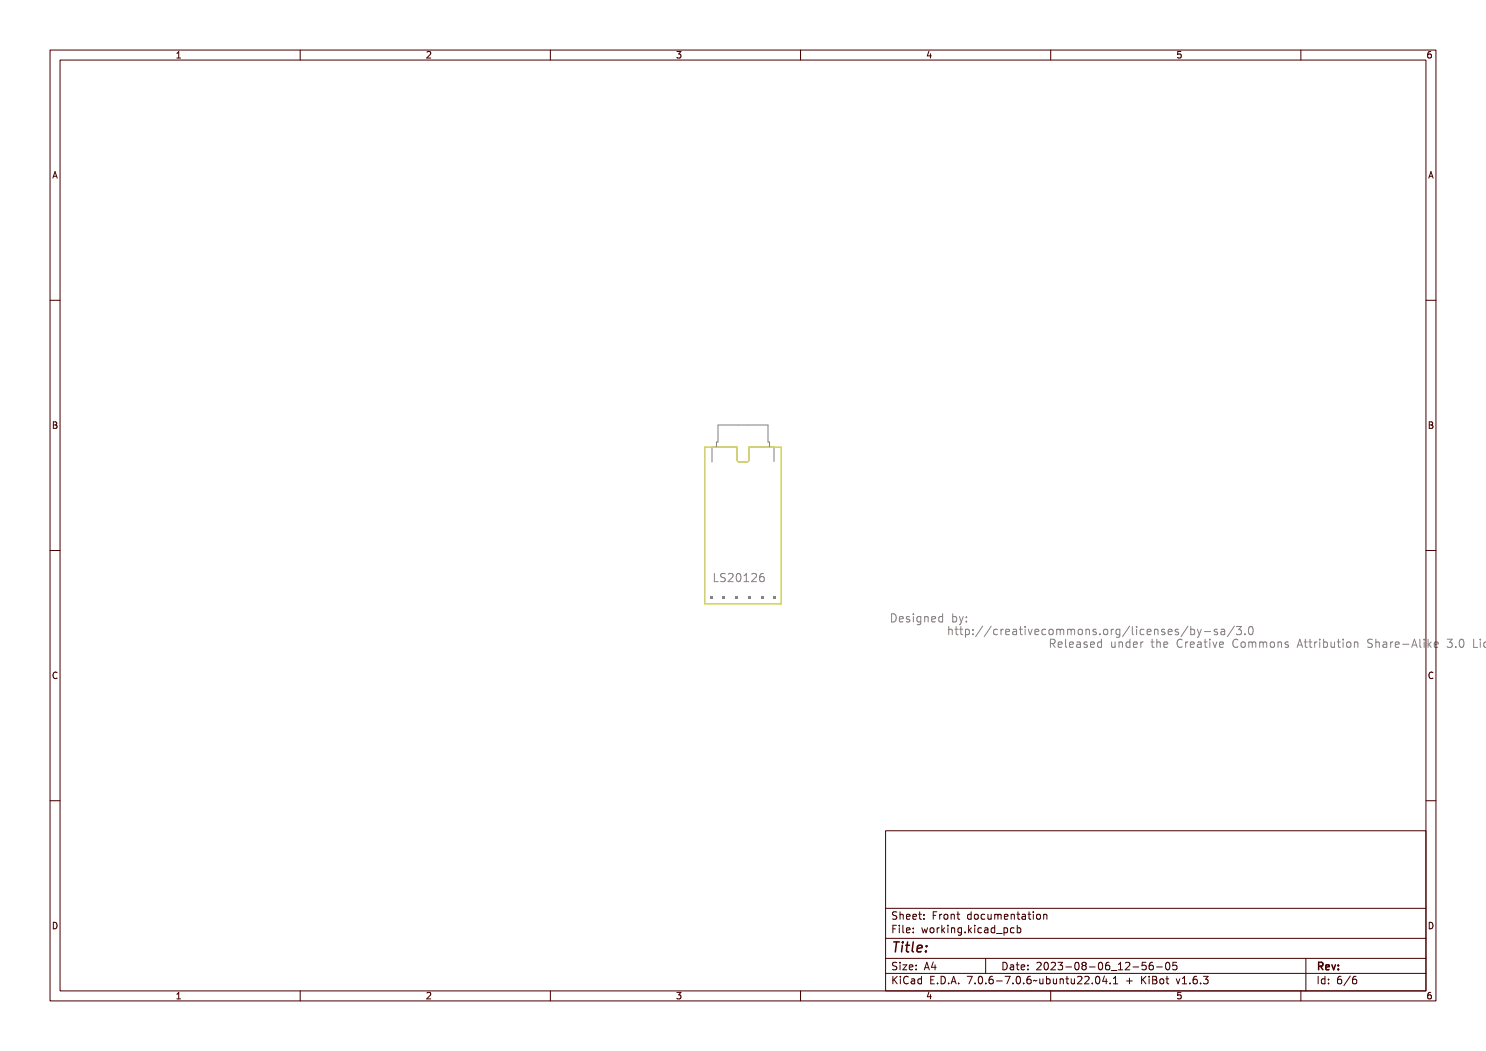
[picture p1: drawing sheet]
<svg xmlns="http://www.w3.org/2000/svg" width="297mm" height="210mm" viewBox="0 0 297 210" stroke-linecap="round" stroke-linejoin="round" font-family="sans-serif">
<defs><g id="words">
<text font-size="2.7" fill="#480000" x="178" y="190.3">Title:</text>
<g font-size="2.2" fill="#848484">
<text x="142.3" y="116.4">LS20126</text>
<text x="177.7" y="124.5">Designed by:</text>
<text x="189.1" y="127">http://creativecommons.org/licenses/by-sa/3.0</text>
<text x="209.5" y="129.6">Released under the Creative Commons Attribution Share-Alike 3.0 Lice</text>
</g>
<g font-size="2" fill="#480000">
<text x="178" y="183.7">Sheet: Front documentation</text>
<text x="178" y="186.5">File: working.kicad_pcb</text>
<text x="178" y="193.9">Size: A4</text>
<text x="178" y="196.6">KiCad E.D.A. 7.0.6-7.0.6~ubuntu22.04.1 + KiBot v1.6.3</text>
<text x="200" y="193.9">Date: 2023-08-06_12-56-05</text>
<text x="263" y="196.6">Id: 6/6</text>
<text x="263" y="193.9">Rev:</text>
</g>
<g font-size="1.7" fill="#480000">
<text x="35" y="11.7">1</text>
<text x="85" y="11.7">2</text>
<text x="135" y="11.7">3</text>
<text x="185" y="11.7">4</text>
<text x="235" y="11.7">5</text>
<text x="285" y="11.7">6</text>
<text x="10.5" y="35.7">A</text>
<text x="285.5" y="35.7">A</text>
<text x="10.5" y="85.6">B</text>
<text x="285.5" y="85.6">B</text>
<text x="10.5" y="135.7">C</text>
<text x="285.5" y="135.7">C</text>
<text x="10.5" y="185.6">D</text>
<text x="285.5" y="185.6">D</text>
<text x="35" y="199.7">1</text>
<text x="85" y="199.7">2</text>
<text x="135" y="199.7">3</text>
<text x="185" y="199.7">4</text>
<text x="235" y="199.7">5</text>
<text x="285" y="199.7">6</text>
</g>
</g></defs>
<g fill="none" stroke="#848484" stroke-width=".2">
<path d="M142.5 114.8h.2v1.4h.8v.2h-1zM143.9 114.9l.6-.1 .2 .1v.2a.34 .34 0 0 0-.5-.1 .34 .34 0 0 0-.1 .5 .54 .54 0 0 1 .7 .6 .54 .54 0 0 1-.9 .3l-.1-.3a.37 .37 0 0 0 .5 .2 .37 .37 0 0 0 .1-.5 .51 .51 0 0 1-.5-.3 .51 .51 0 0 1 0-.6zM145.1 114.9a.58 .58 0 0 1 .9 .1 .58 .58 0 0 1-.3 .9l-.4 .3h.8v.2h-1l.3-.5a.47 .47 0 0 0 .4-.4 .47 .47 0 0 0-.3-.5l-.4 .1zM146.6 114.9a.57 .57 0 0 1 .7 .1 .57 .57 0 0 1 .1 .6 .57 .57 0 0 1-.5 .9 .57 .57 0 0 1-.5-.9zM146.8 115a.63 .63 0 0 1 .4 1l-.2 .3a.62 .62 0 0 1-.4-1zM147.8 114.9l.6-.1v1.4h.3v.2h-.9v-.2h.4v-1.2l-.4 .1zM149 114.9a.57 .57 0 0 1 .9 .1 .57 .57 0 0 1-.3 .9l-.3 .3h.7v.2h-1l.4-.5a.47 .47 0 0 0 .4-.4 .47 .47 0 0 0-.3-.5l-.5 .1zM150.6 114.9l.5-.1 .1 .1v.2a.47 .47 0 0 0-.5 0 .47 .47 0 0 0-.2 .5 .5 .5 0 0 1 .8 .1 .5 .5 0 0 1-.2 .7 .5 .5 0 0 1-.7-.3l-.1-.7zM152 115.3l.4-.1 .4 .3-.2 .6h-.6M152.6 114.6l-.5 .1M177.9 122.9a.82 .82 0 0 1 1 .8 .82 .82 0 0 1-1 .8zM178.1 123.1a.62 .62 0 0 1 .6 .6 .62 .62 0 0 1-.6 .6z"/>
<path d="M179.3 123.4a.53 .53 0 0 1 .7-.1 .53 .53 0 0 1 .2 .6h-.8a.46 .46 0 0 0 .3 .5 .46 .46 0 0 0 .5-.2v.2a.66 .66 0 0 1-.9-.1 .66 .66 0 0 1 0-.9zM179.5 123.5h.3l.2 .3h-.6zM180.7 123.4l.5-.1h.2l-.1 .2a.27 .27 0 0 0-.3-.1 .27 .27 0 0 0-.2 .3 .41 .41 0 0 1 .6 .3 .41 .41 0 0 1-.4 .5l-.4-.1v-.2a.33 .33 0 0 0 .3 .2 .33 .33 0 0 0 .3-.4 .46 .46 0 0 1-.5-.1 .46 .46 0 0 1 0-.5zM181.9 123.3h.5v1h.4v.2h-1v-.2h.4v-.9h-.3zM182.2 122.8h.2v.3h-.2zM183.2 123.4l.4-.1 .3 .2v-.2h.2v1.1a.54 .54 0 0 1-.3 .5 .54 .54 0 0 1-.6 0v-.2a.4 .4 0 0 0 .5 .1 .4 .4 0 0 0 .2-.5 .49 .49 0 0 1-.7 .1 .49 .49 0 0 1-.1-.7zM183.4 123.5h.1a.42 .42 0 0 1 .4 .4 .42 .42 0 0 1-.4 .4l-.2-.2zM184.5 123.3h.2v.2a.39 .39 0 0 1 .5-.2 .39 .39 0 0 1 .2 .5v.7h-.2l-.1-1h-.4v1h-.2zM185.9 123.4a.53 .53 0 0 1 .6-.1 .53 .53 0 0 1 .3 .6h-.9a.46 .46 0 0 0 .3 .5 .46 .46 0 0 0 .5-.2v.2a.66 .66 0 0 1-.9-.1 .66 .66 0 0 1 .1-.9zM186 123.5h.4l.2 .3h-.7zM187.2 123.4l.3-.1 .3 .1v-.6h.2v1.7h-.2v-.2a.5 .5 0 0 1-.7 .1 .5 .5 0 0 1-.1-.7zM187.3 123.6l.1-.1a.43 .43 0 0 1 .4 .4 .43 .43 0 0 1-.4 .4l-.1-.2z"/>
<path d="M189.4 125.4h.1v.6a.39 .39 0 0 1 .5-.2 .39 .39 0 0 1 .3 .5v.7h-.2l-.1-.8-.2-.2-.2 .2-.1 .8h-.1zM189.7 122.8h.2v.6a.58 .58 0 0 1 .9 .4 .58 .58 0 0 1-.7 .7l-.2-.2v.2h-.2zM190 123.6l.1-.1a.43 .43 0 0 1 .4 .4 .43 .43 0 0 1-.4 .4l-.2-.2zM190.9 125.5h.2v.3h.5v.2h-.5l.1 .8 .4 .1v.1h-.3a.33 .33 0 0 1-.4-.4v-.6h-.3v-.2h.3zM190.9 123.3h.3l.3 .9 .4-.9h.2l-.4 .8a.74 .74 0 0 1-.7 .8l.4-.4zM192.2 125.5h.2v.3h.5v.2h-.5v.8l.5 .1v.1h-.3a.33 .33 0 0 1-.4-.4v-.6h-.3v-.2h.3zM192.7 123.4h.2v.3h-.2zM192.7 124.2h.2v.3h-.2zM193.3 125.8h.2v.2a.5 .5 0 0 1 .7-.1 .5 .5 0 0 1 0 .7 .42 .42 0 0 1-.2 .4 .42 .42 0 0 1-.5-.1v.6h-.2zM193.6 126a.43 .43 0 0 1 .5 .4 .43 .43 0 0 1-.5 .5l-.1-.5zM194.9 125.9h.3v.3h-.3zM194.9 126.7h.3v.3h-.3z"/>
<path d="M196.7 125.4h.2l-.9 1.8h-.2zM198 125.4h.2l-.9 1.8h-.2zM198.7 126a.42 .42 0 0 1 .4-.2 .42 .42 0 0 1 .4 .3 .43 .43 0 0 0-.6 0 .43 .43 0 0 0 0 .6 .43 .43 0 0 0 .6 .1 .44 .44 0 0 1-.5 .3 .44 .44 0 0 1-.4-.3v-.5zM200 125.8h.2v.3a.33 .33 0 0 1 .4-.3 .33 .33 0 0 1 .3 .3 .39 .39 0 0 0-.5-.1 .39 .39 0 0 0-.2 .4v.6h-.2zM201.2 126a.53 .53 0 0 1 .7-.1 .53 .53 0 0 1 .2 .6h-.8a.46 .46 0 0 0 .3 .4 .46 .46 0 0 0 .5-.1v.2a.66 .66 0 0 1-.9-.1 .66 .66 0 0 1 0-.9zM201.4 126.1l.4-.1 .1 .3h-.6zM202.5 125.9l.2-.1a.49 .49 0 0 1 .7 .5v.7h-.2v-.1a.42 .42 0 0 1-.5 .2 .42 .42 0 0 1-.3-.6 .42 .42 0 0 1 .5-.2h.3a.38 .38 0 0 0-.3-.4 .38 .38 0 0 0-.4 .2zM202.7 126.5l.5-.1a.34 .34 0 0 1-.1 .4 .34 .34 0 0 1-.5 0zM204 125.5h.2v.3h.5v.2h-.5l.1 .8 .4 .1v.1h-.3a.33 .33 0 0 1-.4-.4v-.6h-.3v-.2h.3zM205.2 125.8h.5v1.1h.4v.1h-1v-.1h.4v-.9h-.3zM205.5 125.4h.2v.2h-.2zM206.3 125.8h.2l.4 1 .3-1h.2l-.4 1.2h-.3z"/>
<path d="M207.8 126a.53 .53 0 0 1 .7-.1 .53 .53 0 0 1 .2 .6h-.8a.46 .46 0 0 0 .3 .4 .46 .46 0 0 0 .5-.1v.2a.66 .66 0 0 1-.9-.1 .66 .66 0 0 1 0-.9zM208 126.1l.3-.1 .2 .3h-.6zM209.2 126a.42 .42 0 0 1 .4-.2 .42 .42 0 0 1 .4 .3 .43 .43 0 0 0-.6 0 .43 .43 0 0 0 0 .6 .43 .43 0 0 0 .6 .1 .44 .44 0 0 1-.5 .3 .44 .44 0 0 1-.4-.3v-.5zM209.6 128a.8 .8 0 0 1 1 .2v.4l-.3 .2 .5 .8h-.3l-.2-.6-.3-.1h-.2v.7h-.2zM209.8 128.2h.3a.28 .28 0 0 1 .3 .2 .28 .28 0 0 1-.3 .3h-.3zM210.4 126a.57 .57 0 0 1 .9 .4 .57 .57 0 0 1-.9 .5l-.1-.5zM210.6 126.1l.1-.1a.43 .43 0 0 1 .4 .4 .43 .43 0 0 1-.4 .5l-.2-.3zM211.1 128.5a.53 .53 0 0 1 .6-.1 .53 .53 0 0 1 .3 .6h-.9a.46 .46 0 0 0 .3 .4 .46 .46 0 0 0 .5-.1v.2a.66 .66 0 0 1-.9-.1 .66 .66 0 0 1 .1-.9zM211.2 128.6l.4-.1 .2 .4h-.7zM211.6 125.8l.1 .1 .3-.1 .2 .2 .3-.2 .2 1.2h-.2v-.9l-.1-.1-.2 .1v.9h-.2v-.9l-.1-.1-.1 .1-.1 .9h-.1zM212.3 127.9h.5v1.4l.4 .1v.2l-.5-.1-.1-1.4h-.3zM212.9 125.8l.2 .1 .2-.1 .2 .2 .3-.2 .2 1.2h-.2v-.9l-.1-.1-.2 .1v.9h-.2v-.9l-.1-.1-.1 .1v.9h-.2z"/>
<path d="M213.7 128.5a.53 .53 0 0 1 .6-.1 .53 .53 0 0 1 .3 .6h-.9a.46 .46 0 0 0 .3 .4 .46 .46 0 0 0 .5-.1v.2a.66 .66 0 0 1-.8-.1 .66 .66 0 0 1 0-.9zM213.8 128.6l.4-.1 .2 .4h-.7zM214.4 126a.57 .57 0 0 1 .9 .4 .57 .57 0 0 1-.9 .5l-.2-.5zM214.5 126.1l.1-.1a.43 .43 0 0 1 .4 .4 .43 .43 0 0 1-.4 .5l-.2-.3zM214.9 128.4h.2a.49 .49 0 0 1 .7 .5v.7h-.2v-.2a.42 .42 0 0 1-.5 .2 .42 .42 0 0 1-.2-.5 .42 .42 0 0 1 .5-.3h.2a.38 .38 0 0 0-.2-.3 .38 .38 0 0 0-.5 .1zM215.1 129h.5a.34 .34 0 0 1-.1 .4 .34 .34 0 0 1-.4-.1zM215.6 125.8h.2v.2a.39 .39 0 0 1 .5-.2 .39 .39 0 0 1 .2 .5v.7h-.2v-.8l-.2-.2-.3 .2v.8h-.2zM216.4 128.4h.5h.2l-.1 .2a.27 .27 0 0 0-.4-.1 .27 .27 0 0 0-.1 .3 .41 .41 0 0 1 .6 .3 .41 .41 0 0 1-.5 .5l-.4-.1v-.2a.33 .33 0 0 0 .4 .1 .33 .33 0 0 0 .3-.3 .46 .46 0 0 1-.5-.2 .46 .46 0 0 1 0-.5zM217.1 125.9l.5-.1 .1 .1v.1a.27 .27 0 0 0-.4 0 .27 .27 0 0 0-.1 .3 .41 .41 0 0 1 .6 .3 .41 .41 0 0 1-.5 .5l-.4-.1v-.2a.33 .33 0 0 0 .4 .1 .33 .33 0 0 0 .2-.3 .46 .46 0 0 1-.4-.2 .46 .46 0 0 1 0-.5zM217.6 128.5a.53 .53 0 0 1 .7-.1 .53 .53 0 0 1 .2 .6h-.8a.46 .46 0 0 0 .3 .4 .46 .46 0 0 0 .5-.1v.2a.66 .66 0 0 1-.9-.1 .66 .66 0 0 1 0-.9zM217.8 128.6l.3-.1 .2 .4h-.6zM218.5 126.7h.3v.3h-.3z"/>
<path d="M218.9 128.5l.3-.2 .4 .2v-.6h.2v1.7h-.2v-.2a.5 .5 0 0 1-.7 .1 .5 .5 0 0 1-.1-.7zM219.1 128.6v-.1a.43 .43 0 0 1 .5 .5 .43 .43 0 0 1-.5 .4l-.1-.2zM219.6 126a.57 .57 0 0 1 .9 .4 .57 .57 0 0 1-.9 .5l-.1-.5zM219.8 126.1l.1-.1a.43 .43 0 0 1 .4 .4 .43 .43 0 0 1-.4 .5l-.2-.3zM221 125.8h.2v.3a.33 .33 0 0 1 .4-.3 .33 .33 0 0 1 .3 .3 .39 .39 0 0 0-.5-.1 .39 .39 0 0 0-.2 .4v.6h-.2zM221.5 128.4h.2v.9l.2 .1 .3-.2v-.8h.2v1.2h-.2v-.2a.38 .38 0 0 1-.5 .2 .38 .38 0 0 1-.2-.5zM222.2 126l.3-.2 .4 .2v-.2h.2v1.2a.54 .54 0 0 1-.3 .5 .54 .54 0 0 1-.6-.1v-.2a.4 .4 0 0 0 .5 .1 .4 .4 0 0 0 .2-.5 .49 .49 0 0 1-.7 .1 .49 .49 0 0 1-.1-.7zM222.4 126.1l.1-.1a.42 .42 0 0 1 .4 .4 .42 .42 0 0 1-.4 .4l-.2-.2zM222.8 128.4h.2v.2a.39 .39 0 0 1 .5-.2 .39 .39 0 0 1 .2 .4v.8h-.2v-1h-.4l-.1 1h-.2zM224.2 128.5l.3-.2 .3 .2v-.6h.2v1.7h-.2v-.2a.5 .5 0 0 1-.7 .1 .5 .5 0 0 1-.1-.7zM224.2 125.4h.2l-.8 1.8h-.2zM224.3 128.6l.1-.1a.43 .43 0 0 1 .4 .5 .43 .43 0 0 1-.4 .4l-.1-.2z"/>
<path d="M224.7 125.4h.6v1.3l.4 .2v.1l-.5-.1-.1-1.4h-.4zM225.5 128.5a.53 .53 0 0 1 .6-.1 .53 .53 0 0 1 .3 .6h-.9a.46 .46 0 0 0 .3 .4 .46 .46 0 0 0 .6-.1v.2a.66 .66 0 0 1-.9-.1 .66 .66 0 0 1 0-.9zM225.7 128.6l.3-.1 .2 .4h-.6zM226.2 125.8h.5v1.1h.4v.1h-1v-.1h.4v-.9h-.3zM226.5 125.4h.2v.2h-.2zM226.9 128.4h.2v.2a.33 .33 0 0 1 .3-.3 .33 .33 0 0 1 .4 .3 .39 .39 0 0 0-.5 0 .39 .39 0 0 0-.2 .4v.6h-.2zM227.6 126a.42 .42 0 0 1 .4-.2 .42 .42 0 0 1 .3 .3 .43 .43 0 0 0-.6 0 .43 .43 0 0 0 0 .6 .43 .43 0 0 0 .6 .1 .44 .44 0 0 1-.4 .3 .44 .44 0 0 1-.4-.3l-.1-.5zM228.8 126a.53 .53 0 0 1 .7-.1 .53 .53 0 0 1 .2 .6h-.8a.46 .46 0 0 0 .3 .4 .46 .46 0 0 0 .5-.1v.2a.66 .66 0 0 1-.9-.1 .66 .66 0 0 1 0-.9zM229 126.1l.3-.1 .2 .3h-.6zM229.6 128h.2v.4h.5v.1h-.5v.8l.5 .1v.2h-.3a.33 .33 0 0 1-.4-.4v-.7h-.3v-.1h.3zM230 125.8h.2v.2a.39 .39 0 0 1 .5-.2 .39 .39 0 0 1 .2 .5v.7h-.2v-.8l-.2-.2-.3 .2v.8h-.2zM230.7 127.9h.2v.7a.39 .39 0 0 1 .4-.2 .39 .39 0 0 1 .3 .4v.8h-.2l-.1-1h-.4v1h-.2z"/>
<path d="M231.5 125.9l.5-.1 .2 .1-.1 .1a.27 .27 0 0 0-.3 0 .27 .27 0 0 0-.2 .3 .41 .41 0 0 1 .6 .3 .41 .41 0 0 1-.4 .5l-.4-.1v-.2a.33 .33 0 0 0 .3 .1 .33 .33 0 0 0 .3-.3 .46 .46 0 0 1-.5-.2 .46 .46 0 0 1 0-.5zM232.1 128.5a.53 .53 0 0 1 .6-.1 .53 .53 0 0 1 .3 .6h-.9a.46 .46 0 0 0 .3 .4 .46 .46 0 0 0 .5-.1v.2a.66 .66 0 0 1-.9-.1 .66 .66 0 0 1 .1-.9zM232.2 128.6l.4-.1 .2 .4h-.7zM232.7 126a.53 .53 0 0 1 .7-.1 .53 .53 0 0 1 .2 .6h-.8a.46 .46 0 0 0 .3 .4 .46 .46 0 0 0 .5-.1v.2a.66 .66 0 0 1-.9-.1 .66 .66 0 0 1 0-.9zM232.9 126.1l.4-.1 .1 .3h-.6zM234.1 125.9l.5-.1 .2 .1-.1 .1a.27 .27 0 0 0-.3 0 .27 .27 0 0 0-.2 .3 .41 .41 0 0 1 .6 .3 .41 .41 0 0 1-.4 .5l-.4-.1v-.2a.33 .33 0 0 0 .4 .1 .33 .33 0 0 0 .2-.3 .46 .46 0 0 1-.5-.2 .46 .46 0 0 1 0-.5zM234.7 128.2a.44 .44 0 0 1 .5-.3 .44 .44 0 0 1 .3 .4 .47 .47 0 0 0-.6-.1 .47 .47 0 0 0-.1 .6 .47 .47 0 0 0 .1 .5 .47 .47 0 0 0 .6 0 .47 .47 0 0 1-.5 .3 .47 .47 0 0 1-.4-.4v-.7zM236 125.4h.2l-.8 1.8h-.2zM236.1 128.4h.2v.2a.33 .33 0 0 1 .3-.3 .33 .33 0 0 1 .3 .3 .39 .39 0 0 0-.4 0 .39 .39 0 0 0-.2 .4v.6h-.2zM236.6 125.4h.2v.6a.58 .58 0 0 1 .9 .4 .58 .58 0 0 1-.7 .7l-.2-.2v.1h-.2zM236.9 126.1l.1-.1a.43 .43 0 0 1 .4 .4 .43 .43 0 0 1-.4 .5l-.2-.3zM237.3 128.5a.53 .53 0 0 1 .7-.1 .53 .53 0 0 1 .2 .6h-.8a.46 .46 0 0 0 .3 .4 .46 .46 0 0 0 .5-.1v.2a.66 .66 0 0 1-.9-.1 .66 .66 0 0 1 0-.9z"/>
<path d="M237.5 128.6l.3-.1 .2 .4h-.6zM237.8 125.8h.2l.4 1 .3-1h.2l-.3 .8a.74 .74 0 0 1-.7 .9l.4-.5zM238.6 128.4h.2a.49 .49 0 0 1 .7 .5v.7h-.2v-.2a.42 .42 0 0 1-.6 .2 .42 .42 0 0 1-.2-.5 .42 .42 0 0 1 .5-.3h.3a.38 .38 0 0 0-.3-.3 .38 .38 0 0 0-.4 .1zM238.8 129h.5a.34 .34 0 0 1-.2 .4 .34 .34 0 0 1-.4-.1zM239.4 126.3h.6v.2h-.6zM240.1 128h.2v.4h.5v.1h-.5l.1 .9h.4v.2h-.3a.33 .33 0 0 1-.4-.4v-.7h-.3v-.1h.3zM240.7 125.9l.5-.1 .2 .1-.1 .1a.27 .27 0 0 0-.4 0 .27 .27 0 0 0-.1 .3 .41 .41 0 0 1 .6 .3 .41 .41 0 0 1-.4 .5l-.4-.1v-.2a.33 .33 0 0 0 .3 .1 .33 .33 0 0 0 .3-.3 .46 .46 0 0 1-.5-.2 .46 .46 0 0 1 0-.5zM241.2 128.4h.5v1h.4v.2h-1v-.2h.4v-.9h-.3zM241.5 127.9h.2v.3h-.2zM241.9 125.9l.2-.1a.49 .49 0 0 1 .7 .5v.7h-.2v-.1a.42 .42 0 0 1-.6 .2 .42 .42 0 0 1-.2-.6 .42 .42 0 0 1 .5-.2h.3a.38 .38 0 0 0-.3-.4 .38 .38 0 0 0-.4 .2zM242.1 126.5l.5-.1a.34 .34 0 0 1-.2 .4 .34 .34 0 0 1-.4 0zM242.4 128.4h.2l.3 1 .4-1h.2l-.4 1.2h-.3z"/>
<path d="M243.9 128.5a.53 .53 0 0 1 .6-.1 .53 .53 0 0 1 .3 .6h-.9a.46 .46 0 0 0 .3 .4 .46 .46 0 0 0 .5-.1v.2a.66 .66 0 0 1-.9-.1 .66 .66 0 0 1 .1-.9zM243.9 125.4h.2l-.8 1.8h-.2zM244 128.6l.4-.1 .2 .4h-.7zM244.5 125.5a.5 .5 0 0 1 .6 0 .5 .5 0 0 1 .1 .6l-.1 .1a.51 .51 0 0 1 .2 .7 .51 .51 0 0 1-.8 .1l-.1-.2a.38 .38 0 0 0 .6 .1 .38 .38 0 0 0 0-.6h-.3v-.2h.2a.28 .28 0 0 0 .2-.4 .28 .28 0 0 0-.4-.1l-.2 .1zM246.1 126.7h.3v.3h-.3zM246.5 128.2a.44 .44 0 0 1 .5-.3 .44 .44 0 0 1 .4 .4 .47 .47 0 0 0-.6-.1 .47 .47 0 0 0-.2 .6 .47 .47 0 0 0 .2 .5 .47 .47 0 0 0 .6 0 .47 .47 0 0 1-.5 .3 .47 .47 0 0 1-.5-.4v-.7zM247.3 125.5a.57 .57 0 0 1 .6 .1 .57 .57 0 0 1 .2 .6 .57 .57 0 0 1-.6 .9 .57 .57 0 0 1-.5-.9zM247.4 125.6a.63 .63 0 0 1 .4 1l-.1 .3a.62 .62 0 0 1-.4-1zM247.8 128.5a.57 .57 0 0 1 .9 .5 .57 .57 0 0 1-.9 .4l-.1-.4zM248 128.6v-.1a.43 .43 0 0 1 .5 .5 .43 .43 0 0 1-.5 .4l-.1-.2zM248.8 126.7v.1M249 128.4l.1 .1 .3-.1 .2 .1 .3-.1 .1 1.2h-.1v-.9l-.2-.2-.1 .2v.9h-.2v-.9l-.1-.2-.2 .2v.9h-.1z"/>
<path d="M249.7 125.3l.2-.1a.87 .87 0 0 1 .6 .8 .87 .87 0 0 1-.6 .8l-.2-.1-.2-.5zM250.3 128.4l.1 .1 .3-.1 .2 .1 .3-.1 .2 1.2h-.2v-.9l-.2-.2-.1 .2v.9h-.2v-.9l-.1-.2-.2 .2v.9h-.1zM251.7 128.5a.57 .57 0 0 1 .9 .5 .57 .57 0 0 1-.9 .4l-.1-.4zM251.9 128.6l.1-.1a.43 .43 0 0 1 .4 .5 .43 .43 0 0 1-.4 .4l-.2-.2zM253 128.4h.2v.2a.39 .39 0 0 1 .5-.2 .39 .39 0 0 1 .2 .4v.8h-.2l-.1-1h-.4v1h-.2zM254.4 128.4h.6h.1l-.1 .2a.27 .27 0 0 0-.3-.1 .27 .27 0 0 0-.1 .3 .41 .41 0 0 1 .5 .3 .41 .41 0 0 1-.4 .5l-.4-.1v-.2a.33 .33 0 0 0 .4 .1 .33 .33 0 0 0 .2-.3 .46 .46 0 0 1-.4-.2 .46 .46 0 0 1-.1-.5zM257.2 128h.3l.5 1.6h-.2l-.2-.4h-.5l-.1 .4h-.3zM257.4 128.2l.2 .8h-.5zM258.5 128h.2v.4h.4v.1h-.4v.9h.4v.2h-.2a.33 .33 0 0 1-.4-.4v-.7h-.3v-.1h.3zM259.8 128h.2v.4h.4v.1h-.4v.8l.4 .1v.2h-.2a.33 .33 0 0 1-.4-.4v-.7h-.3v-.1h.3zM261 128.4h.2v.2a.33 .33 0 0 1 .4-.3 .33 .33 0 0 1 .3 .3 .39 .39 0 0 0-.5 0 .39 .39 0 0 0-.2 .4v.6h-.2zM262.2 128.4h.5v1h.4v.2h-1v-.2h.4v-.9h-.3z"/>
<path d="M262.5 127.9h.2v.3h-.2zM263.5 127.9h.2v.6a.58 .58 0 0 1 .8 .4 .58 .58 0 0 1-.6 .7l-.2-.2v.2h-.2zM263.7 128.6l.1-.1a.43 .43 0 0 1 .5 .5 .43 .43 0 0 1-.5 .4l-.1-.2zM264.8 128.4h.2v.9l.2 .1 .3-.2v-.8h.2v1.2h-.2v-.2a.38 .38 0 0 1-.5 .2 .38 .38 0 0 1-.2-.5zM266.4 128h.2v.4h.4v.1h-.4v.8l.4 .1v.2h-.2a.33 .33 0 0 1-.4-.4v-.7h-.4v-.1h.4zM267.5 128.4h.5v1h.4v.2h-1v-.2h.4v-.9h-.3zM267.8 127.9h.2v.3h-.2zM268.8 128.5a.57 .57 0 0 1 .9 .5 .57 .57 0 0 1-.9 .4l-.1-.4zM269 128.6v-.1a.43 .43 0 0 1 .5 .5 .43 .43 0 0 1-.5 .4l-.1-.2zM270 128.4h.2v.2a.39 .39 0 0 1 .5-.2 .39 .39 0 0 1 .3 .4v.8h-.2l-.1-1h-.4l-.1 1h-.2zM272.8 128.1l.5-.1h.2v.3a.34 .34 0 0 0-.4-.2 .34 .34 0 0 0-.1 .5 .54 .54 0 0 1 .6 .6 .54 .54 0 0 1-.9 .3l-.1-.2a.37 .37 0 0 0 .6 .2 .37 .37 0 0 0 .1-.6 .51 .51 0 0 1-.6-.2 .51 .51 0 0 1 .1-.6zM274 127.9h.2v.7a.39 .39 0 0 1 .5-.2 .39 .39 0 0 1 .2 .4v.8h-.2l-.1-1h-.4v1h-.2z"/>
<path d="M275.3 128.4h.2a.49 .49 0 0 1 .7 .5v.7h-.2v-.2a.42 .42 0 0 1-.5 .2 .42 .42 0 0 1-.3-.5 .42 .42 0 0 1 .6-.3h.2a.38 .38 0 0 0-.3-.3 .38 .38 0 0 0-.4 .1zM275.5 129h.5a.34 .34 0 0 1-.1 .4 .34 .34 0 0 1-.5-.1zM276.8 128.4h.2v.2a.33 .33 0 0 1 .3-.3 .33 .33 0 0 1 .3 .3 .39 .39 0 0 0-.4 0 .39 .39 0 0 0-.2 .4v.6h-.2zM278 128.5a.53 .53 0 0 1 .6-.1 .53 .53 0 0 1 .3 .6h-.9a.46 .46 0 0 0 .3 .4 .46 .46 0 0 0 .6-.1v.2a.66 .66 0 0 1-.9-.1 .66 .66 0 0 1 0-.9zM278.2 128.6l.3-.1 .2 .4h-.6zM279.4 128.9h.6v.2h-.6zM280.9 128h.2l.5 1.6h-.2l-.1-.4h-.6l-.1 .4h-.2zM281 128.2l.2 .8h-.4zM281.8 127.9h.5v1.4l.4 .1v.2l-.5-.1-.1-1.4h-.3zM283.2 128.4h.5v1h.4v.2h-1v-.2h.4v-.9h-.3zM283.5 127.9h.2v.3h-.2zM284.5 127.9h.2v1l.5-.5h.3l-.5 .4 .6 .8h-.3l-.4-.6-.2 .1v.5h-.2z"/>
<path d="M285.9 128.5a.53 .53 0 0 1 .6-.1 .53 .53 0 0 1 .3 .6h-.9a.46 .46 0 0 0 .3 .4 .46 .46 0 0 0 .5-.1v.2a.66 .66 0 0 1-.9-.1 .66 .66 0 0 1 .1-.9zM286 128.6l.4-.1 .2 .4h-.7zM288.4 128a.5 .5 0 0 1 .7 0 .5 .5 0 0 1 .1 .7h-.2a.51 .51 0 0 1 .2 .8 .51 .51 0 0 1-.7 .1l-.1-.3a.38 .38 0 0 0 .5 .1 .38 .38 0 0 0 0-.6h-.3v-.2h.2a.28 .28 0 0 0 .3-.4 .28 .28 0 0 0-.5 0h-.2zM290 129.2h.3v.4h-.3zM291.2 128a.57 .57 0 0 1 .7 .1 .57 .57 0 0 1 .1 .7 .57 .57 0 0 1-.5 .8 .57 .57 0 0 1-.5-.8zM291.4 128.2a.63 .63 0 0 1 .4 .9l-.2 .3a.62 .62 0 0 1-.4-1zM293.7 128h.2v1.4h.8v.2h-1zM295 128.4h.6v1h.3v.2h-.9v-.2h.4v-.9h-.4zM295.4 127.9h.2v.3h-.2zM297.1 128.4a.62 .62 0 0 0-.8 .6 .62 .62 0 0 0 .8 .6M297.1 128.5a.45 .45 0 0 0-.6 .5 .45 .45 0 0 0 .6 .4"/>
<circle cx="146.9" cy="115.6" r=".14"/>
<circle cx="150.9" cy="115.9" r=".35"/>
<circle cx="247.5" cy="126.2" r=".14"/>
<circle cx="291.5" cy="128.8" r=".14"/>
</g>
<g fill="#848484">
<path d="M154.6 119.2h.5v.5h-.5z" fill-rule="evenodd"/>
<path d="M152.1 119.2h.5v.5h-.5z" fill-rule="evenodd"/>
<path d="M149.5 119.2h.5v.5h-.5z" fill-rule="evenodd"/>
<path d="M147 119.2h.5v.5h-.5z" fill-rule="evenodd"/>
<path d="M144.4 119.2h.5v.5h-.5z" fill-rule="evenodd"/>
<path d="M141.9 119.2h.5v.5h-.5z" fill-rule="evenodd"/>
</g>
<path d="M143.2 89.3v-1h.3v-3.4h10v3.4h.3v1M154.7 92.2v-2.9h-5v2.5l-.1 .3-.4 .2h-1.4l-.4-.2-.1-2.8h-5v3" fill="none" stroke="#848484" stroke-width=".2"/>
<path d="M140.9 89.3h6.4v2.5l.2 .5h.3h1.4l.4-.2 .1-2.8h6.4v31.4h-15.2z" fill="none" stroke="#c2c200" stroke-width=".2"/>
<g fill="none" stroke="#480000" stroke-width=".2">
<path d="M10 10h277v190h-277zM12 12h273v186h-273zM60 10v2M110 10v2M160 10v2M210 10v2M260 10v2M10 60h2M285 60h2M10 110h2M285 110h2M10 160h2"/>
<path d="M285 160h2M177 166h108v32h-108zM60 198v2M110 198v2M160 198v2M177 181.5h108M177 187.5h108M177 191.5h108M177 194.5h108M178.1 195.2h.2v.6l.6-.6h.3l-.6 .6 .6 .8h-.2l-.5-.7-.2 .2v.5h-.2zM178.2 185h.9v.2h-.7v.4h.6v.2h-.6v.7h-.2zM178.3 182.4l.5-.1h.2v.2a.31 .31 0 0 0-.5-.1 .31 .31 0 0 0 0 .5 .5 .5 0 0 1 .6 .6 .5 .5 0 0 1-.8 .2l-.1-.2a.34 .34 0 0 0 .4 .1 .34 .34 0 0 0 .1-.5 .47 .47 0 0 1-.5-.2 .47 .47 0 0 1 .1-.5z"/>
<path d="M178.3 192.5l.5-.1h.2v.2a.31 .31 0 0 0-.5-.1 .31 .31 0 0 0 0 .5 .5 .5 0 0 1 .6 .6 .5 .5 0 0 1-.8 .2l-.1-.2a.34 .34 0 0 0 .4 .1 .34 .34 0 0 0 .1-.5 .47 .47 0 0 1-.5-.2 .47 .47 0 0 1 .1-.5zM179.4 182.2h.2v.6a.35 .35 0 0 1 .4-.1 .35 .35 0 0 1 .2 .4v.6h-.2v-.8h-.4v.8h-.2zM179.5 185.4h.4v.9h.4v.2h-.9v-.2h.3v-.8h-.2zM179.5 192.8h.4v.9h.4v.1h-.9v-.1h.3v-.8h-.2zM179.5 195.6h.4v.9h.4v.1h-.9v-.1h.3v-.8h-.2zM179.7 184.9h.2v.3h-.2zM179.7 192.3h.2v.3h-.2zM179.7 195.1h.2v.3h-.2zM180.6 184.9h.4v1.3l.4 .1v.2l-.5-.2v-1.2h-.3zM180.6 192.8h.8l-.6 .9h.6v.1h-.8l.6-.9h-.6zM180.7 182.8l.1-.1a.49 .49 0 0 1 .5 0 .49 .49 0 0 1 .2 .5h-.8a.42 .42 0 0 0 .3 .4 .42 .42 0 0 0 .4-.1 .47 .47 0 0 1-.4 .3 .47 .47 0 0 1-.4-.3zM180.7 195.4a.4 .4 0 0 1 .4-.3 .4 .4 0 0 1 .4 .3 .56 .56 0 0 0-.8 .4 .56 .56 0 0 0 .5 .7l.3-.1a.43 .43 0 0 1-.5 .3 .43 .43 0 0 1-.4-.4v-.6z"/>
<path d="M180.8 182.9l.4-.1 .1 .3h-.6zM181.8 195.6l.3-.1a.43 .43 0 0 1 .5 .5v.6h-.1v-.1a.38 .38 0 0 1-.5 .2 .38 .38 0 0 1-.2-.5 .38 .38 0 0 1 .4-.2h.3a.35 .35 0 0 0-.3-.4 .35 .35 0 0 0-.4 .2zM181.9 182.8l.1-.1a.49 .49 0 0 1 .5 0 .49 .49 0 0 1 .2 .5h-.8a.42 .42 0 0 0 .3 .4 .42 .42 0 0 0 .5-.1 .47 .47 0 0 1-.5 .3 .47 .47 0 0 1-.4-.3zM181.9 185.5l.1-.1a.49 .49 0 0 1 .5 0 .49 .49 0 0 1 .2 .5h-.8a.42 .42 0 0 0 .3 .4 .42 .42 0 0 0 .5-.1 .47 .47 0 0 1-.5 .3 .47 .47 0 0 1-.4-.3zM181.9 192.9l.1-.1a.49 .49 0 0 1 .5 0 .49 .49 0 0 1 .2 .5h-.8a.42 .42 0 0 0 .3 .4 .42 .42 0 0 0 .5-.1 .47 .47 0 0 1-.5 .3 .47 .47 0 0 1-.4-.3zM182 196.2l.5-.1a.31 .31 0 0 1-.2 .4 .31 .31 0 0 1-.4-.1zM182 182.9l.4-.1 .1 .3h-.6zM182 185.6l.4-.1 .1 .3h-.6zM182 193l.4-.1 .1 .3h-.6zM183 195.7l.4-.2 .2 .2v-.6h.2v1.5h-.2v-.1a.42 .42 0 0 1-.5 .1 .42 .42 0 0 1-.2-.5zM183.2 195.8l.1-.1a.4 .4 0 0 1 .3 .4 .4 .4 0 0 1-.3 .4l-.2-.2zM183.2 182.3h.2v.4h.4v.1h-.4v.7l.4 .1v.1h-.4l-.1-.1-.1-.8h-.3v-.1h.3z"/>
<path d="M183.3 185.4h.2v.3h-.2zM183.3 186.2h.2v.3h-.2zM183.3 192.8h.2v.3h-.2zM183.3 193.6h.2v.2h-.2zM184.5 182.7h.2v.3h-.2zM184.5 183.5h.2v.2h-.2zM185.2 185.4h.2l.2 .8 .1-.5h.2l.2 .5 .1-.8h.2l-.2 1.1h-.2l-.2-.7-.2 .7h-.1zM185.4 195.2h.9v.2h-.7v.4h.6v.2h-.6v.5h.7v.1h-.9zM185.7 192.4h.2l.5 1.4h-.2l-.1-.3h-.5l-.1 .3h-.2zM185.8 192.6l.2 .7h-.4zM186.6 182.3h.9v.2h-.7v.4h.6v.2h-.6v.6h-.2zM186.8 185.6l.1-.1a.39 .39 0 0 1 .4 .4 .39 .39 0 0 1-.4 .4l-.1-.2z"/>
<path d="M186.9 196.4h.2v.2h-.2zM187.1 192.4h.2v.9h.2v.2h-.2v.3h-.2v-.3h-.6zM187.1 192.6v.7h-.4zM187.8 195.2a.76 .76 0 0 1 .9 .7 .76 .76 0 0 1-.9 .7zM188 195.4a.57 .57 0 0 1 .5 .5 .57 .57 0 0 1-.5 .6zM188 182.7h.2v.2v-.1a.29 .29 0 0 1 .3-.2 .29 .29 0 0 1 .3 .3 .37 .37 0 0 0-.5-.1 .37 .37 0 0 0-.1 .4v.5h-.2zM188 185.4h.2v.2v-.1a.29 .29 0 0 1 .3-.2 .29 .29 0 0 1 .3 .3 .37 .37 0 0 0-.5-.1 .37 .37 0 0 0-.1 .4v.6h-.2zM189.1 184.9h.1v.9l.5-.4h.2l-.4 .4 .5 .7h-.2l-.4-.6-.2 .1v.5h-.1zM189.2 182.9l.1-.1a.39 .39 0 0 1 .4 .4 .39 .39 0 0 1-.4 .4l-.1-.2zM189.3 196.4h.3v.2h-.3zM190.2 182.7h.2v.1a.35 .35 0 0 1 .4-.1 .35 .35 0 0 1 .3 .4v.6h-.2l-.1-.8h-.3l-.1 .8h-.2zM190.3 185.4h.4v.9h.4v.2h-.9v-.2h.4v-.8h-.3z"/>
<path d="M190.5 195.2h.3l.4 1.4h-.2l-.1-.3h-.5l-.1 .3h-.2zM190.6 184.9h.1v.3h-.1zM190.6 195.4l.2 .7h-.4zM191.4 185.4h.2v.1a.35 .35 0 0 1 .4-.1 .35 .35 0 0 1 .3 .4v.7h-.2l-.1-.9h-.3l-.1 .9h-.2zM191.7 182.3h.1v.4h.4v.1h-.4v.7l.4 .1v.1h-.4l-.1-.1v-.8h-.3v-.1h.3zM191.7 196.4h.3v.2h-.3zM192.7 185.5l.3-.2 .3 .2v-.1h.2v1a.53 .53 0 0 1-.8 .4v-.2a.36 .36 0 0 0 .4 .1 .36 .36 0 0 0 .2-.4l-.1 .1a.53 .53 0 0 1-.7-.3 .53 .53 0 0 1 .2-.6zM192.8 185.6l.1-.1a.39 .39 0 0 1 .4 .4 .39 .39 0 0 1-.4 .4l-.1-.2zM193.8 195.2h.9l-.5 1.4h-.2l.5-1.2h-.7zM193.9 182.8l.3-.2 .3 .2v-.6h.2v1.5h-.2v-.1a.42 .42 0 0 1-.6 .1 .42 .42 0 0 1-.1-.5zM194.1 182.8a.4 .4 0 0 1 .4 .4 .4 .4 0 0 1-.4 .4l-.2-.4zM194.1 186.2h.3v.3h-.3z"/>
<path d="M195.1 184.9h.2v.9l.4-.4h.3l-.5 .4 .5 .7h-.2l-.4-.6-.1 .1v.5h-.2zM195.2 182.9l.1-.1a.39 .39 0 0 1 .4 .4 .39 .39 0 0 1-.4 .4l-.1-.2zM195.3 196.4h.3v.2h-.3zM196.3 185.4h.5v.9h.3v.2h-.9v-.2h.4v-.8h-.3zM196.3 195.4a.57 .57 0 0 1 .7 0 .57 .57 0 0 1 .1 .8 .5 .5 0 0 1-.6 .5 .5 .5 0 0 1-.3-.8zM196.4 182.8a.39 .39 0 0 1 .4-.2 .39 .39 0 0 1 .3 .3 .4 .4 0 0 0-.6 0 .4 .4 0 0 0 0 .6 .4 .4 0 0 0 .6 0 .45 .45 0 0 1-.6 .3 .45 .45 0 0 1-.3-.6zM196.5 195.4a.61 .61 0 0 1 .4 1l-.1 .1a.61 .61 0 0 1-.4-1zM196.6 184.9h.2v.3h-.2zM197 191.5v3M197.4 182.7h.2v.8l.2 .1 .3-.2v-.7h.2v1h-.2v-.1a.35 .35 0 0 1-.4 .2 .35 .35 0 0 1-.3-.5zM197.6 185.5a.39 .39 0 0 1 .4-.2 .39 .39 0 0 1 .3 .3 .4 .4 0 0 0-.6 0 .4 .4 0 0 0 0 .6 .4 .4 0 0 0 .6 0 .45 .45 0 0 1-.6 .3 .45 .45 0 0 1-.3-.6zM197.7 196.4h.3v.2h-.3z"/>
<path d="M198.6 182.7l.5 .1 .3-.1 .2 1h-.2l-.1-.9-.2 .1v.8h-.1l-.2-.9-.1 .9h-.1zM198.7 185.4l.2-.1a.43 .43 0 0 1 .6 .5v.7h-.2v-.2a.38 .38 0 0 1-.5 .2 .38 .38 0 0 1-.2-.5 .38 .38 0 0 1 .5-.2h.2a.35 .35 0 0 0-.3-.4 .35 .35 0 0 0-.3 .2zM198.7 195.4a.38 .38 0 0 1 .4-.3 .38 .38 0 0 1 .3 .3 .43 .43 0 0 0-.5 0 .43 .43 0 0 0-.1 .5 .46 .46 0 0 1 .7 .1 .46 .46 0 0 1-.2 .6 .46 .46 0 0 1-.7-.2zM198.8 186l.5-.1a.31 .31 0 0 1-.1 .4 .31 .31 0 0 1-.4-.1zM199.9 185.5l.3-.2 .3 .2v-.6h.2v1.6h-.2v-.2a.42 .42 0 0 1-.5 .1 .42 .42 0 0 1-.2-.5zM199.9 182.8l.2-.1a.49 .49 0 0 1 .5 0 .49 .49 0 0 1 .1 .5h-.7a.42 .42 0 0 0 .2 .4 .42 .42 0 0 0 .5-.1 .47 .47 0 0 1-.4 .3 .47 .47 0 0 1-.5-.3zM200 196h.5v.2h-.5zM200 185.6l.1-.1a.39 .39 0 0 1 .4 .4 .39 .39 0 0 1-.4 .4l-.1-.2zM200.1 182.9l.3-.1 .2 .3h-.6zM200.1 192.4a.76 .76 0 0 1 1 .7 .76 .76 0 0 1-1 .7zM200.3 192.6a.57 .57 0 0 1 .6 .5 .57 .57 0 0 1-.6 .6zM200.9 186.8l1.2 .1z"/>
<path d="M201 195.2h.9l-.5 1.4h-.2l.5-1.2h-.7zM201.1 182.7h.1v.1a.35 .35 0 0 1 .5-.1 .35 .35 0 0 1 .2 .4v.6h-.2v-.8h-.4l-.1 .8h-.1zM201.4 192.8l.3-.1a.43 .43 0 0 1 .5 .5v.6h-.1v-.1a.38 .38 0 0 1-.5 .2 .38 .38 0 0 1-.2-.5 .38 .38 0 0 1 .4-.2h.3a.35 .35 0 0 0-.3-.4 .35 .35 0 0 0-.4 .2zM201.6 193.4l.5-.1a.31 .31 0 0 1-.2 .4 .31 .31 0 0 1-.4-.1zM202.2 185.4h.2v.1a.53 .53 0 0 1 .8 .3 .53 .53 0 0 1-.6 .7l-.2-.2v.6h-.2zM202.5 182.3h.2v.4h.4v.1h-.4v.7l.4 .1v.1h-.4l-.2-.1v-.8h-.3v-.1h.3zM202.5 185.6l.1-.1a.4 .4 0 0 1 .4 .4 .4 .4 0 0 1-.4 .4l-.2-.2zM202.5 196.4h.3v.2h-.3zM202.8 192.4h.2v.4h.4v.1h-.4v.7l.4 .1v.1h-.4l-.2-.1v-.8h-.3v-.1h.3zM203.5 182.7l.3-.1a.43 .43 0 0 1 .5 .5v.6h-.2v-.1a.38 .38 0 0 1-.5 .2 .38 .38 0 0 1-.2-.5 .38 .38 0 0 1 .5-.2h.2a.35 .35 0 0 0-.2-.4 .35 .35 0 0 0-.4 .2zM203.5 195.4a.57 .57 0 0 1 .8 0 .57 .57 0 0 1 0 .8 .5 .5 0 0 1-.6 .5 .5 .5 0 0 1-.3-.8zM203.6 185.5a.39 .39 0 0 1 .4-.2 .39 .39 0 0 1 .3 .3 .4 .4 0 0 0-.5 0 .4 .4 0 0 0 0 .6 .4 .4 0 0 0 .5 0 .45 .45 0 0 1-.6 .3 .45 .45 0 0 1-.2-.6z"/>
<path d="M203.7 183.3l.4-.1a.31 .31 0 0 1-.1 .4 .31 .31 0 0 1-.4-.1zM203.7 195.4a.61 .61 0 0 1 .4 1l-.1 .1a.61 .61 0 0 1-.3-1zM203.9 192.9l.1-.1a.49 .49 0 0 1 .5 0 .49 .49 0 0 1 .2 .5h-.8a.42 .42 0 0 0 .3 .4 .42 .42 0 0 0 .5-.1 .47 .47 0 0 1-.5 .3 .47 .47 0 0 1-.4-.3zM204 193l.4-.1 .1 .3h-.6zM204.7 184.9h.1v.6a.53 .53 0 0 1 .8 .3 .53 .53 0 0 1-.6 .7l-.2-.2v.2h-.1zM204.9 182.3h.2v.4h.4v.1h-.4v.7l.4 .1v.1h-.4l-.2-.1v-.8h-.3v-.1h.3zM204.9 185.6l.1-.1a.39 .39 0 0 1 .4 .4 .39 .39 0 0 1-.4 .4l-.1-.2zM204.9 196.4h.3v.2h-.3zM205.3 192.8h.2v.3h-.2zM205.3 193.6h.2v.2h-.2zM205.9 182.7h.5v.9h.3v.1h-.9v-.1h.4v-.8h-.3zM205.9 195.4a.38 .38 0 0 1 .4-.3 .38 .38 0 0 1 .3 .3 .43 .43 0 0 0-.5 0 .43 .43 0 0 0-.1 .5 .46 .46 0 0 1 .7 .1 .46 .46 0 0 1-.2 .6 .46 .46 0 0 1-.6-.2z"/>
<path d="M206.2 182.2h.2v.3h-.2zM207 196l1-.1a.49 .49 0 0 1-.8 .1l-.2 .2zM207.3 182.9l.1-.1a.39 .39 0 0 1 .4 .4 .39 .39 0 0 1-.4 .4l-.2-.2zM207.4 192.5a.53 .53 0 0 1 .8 .1 .53 .53 0 0 1-.3 .7l-.3 .4h.7v.1h-.9l.3-.5a.4 .4 0 0 0 .3-.4 .4 .4 0 0 0-.3-.4l-.3 .2zM208.3 182.7h.1v.1a.35 .35 0 0 1 .5-.1 .35 .35 0 0 1 .2 .4v.6h-.2v-.8h-.4l-.1 .8h-.1zM208.3 195.6h.1l.1 .8 .2 .1 .2-.2v-.7h.2v1h-.2v-.1a.35 .35 0 0 1-.4 .2 .35 .35 0 0 1-.2-.5zM208.7 192.6a.57 .57 0 0 1 .7 0 .57 .57 0 0 1 .1 .8 .5 .5 0 0 1-.6 .5 .5 .5 0 0 1-.3-.8zM208.9 192.6a.61 .61 0 0 1 .3 1l-.1 .1a.61 .61 0 0 1-.3-1zM209.5 195.1h.2v.6a.53 .53 0 0 1 .7 .3 .53 .53 0 0 1-.6 .7l-.1-.2v.1h-.2zM209.7 195.8l.1-.1a.4 .4 0 0 1 .4 .4 .4 .4 0 0 1-.4 .4l-.1-.2zM209.8 192.5a.53 .53 0 0 1 .8 .1 .53 .53 0 0 1-.3 .7l-.3 .4h.7v.1h-.9l.3-.5a.4 .4 0 0 0 .3-.4 .4 .4 0 0 0-.3-.4l-.3 .2zM210 198v2"/>
<path d="M210.7 195.6h.2v.8l.2 .1 .2-.2v-.7h.2v1h-.2v-.1a.35 .35 0 0 1-.4 .2 .35 .35 0 0 1-.2-.5zM211 192.4a.46 .46 0 0 1 .6 0 .46 .46 0 0 1 .1 .6l-.1 .1a.47 .47 0 0 1 .2 .7 .47 .47 0 0 1-.7 0l-.1-.2a.35 .35 0 0 0 .5 .1 .35 .35 0 0 0 0-.5h-.3v-.2a.29 .29 0 0 0 .4-.1 .29 .29 0 0 0-.1-.4 .29 .29 0 0 0-.4 .1h-.1zM211.9 195.6h.2v.1a.35 .35 0 0 1 .4-.1 .35 .35 0 0 1 .2 .4v.6h-.2v-.8h-.4v.8h-.2zM212.4 193.2h.5v.2h-.5zM213.3 195.2h.2v.4h.4v.1h-.4v.7l.4 .1v.1h-.4l-.2-.1v-.8h-.3v-.1h.3zM213.5 192.6a.57 .57 0 0 1 .7 0 .57 .57 0 0 1 .1 .8 .5 .5 0 0 1-.6 .5 .5 .5 0 0 1-.3-.8zM213.7 192.6a.61 .61 0 0 1 .3 1v.1a.61 .61 0 0 1-.4-1zM214.3 195.6h.2v.8l.2 .1 .2-.2v-.7h.2v1h-.2v-.1a.35 .35 0 0 1-.4 .2 .35 .35 0 0 1-.2-.5zM214.7 192.5a.41 .41 0 0 1 .7-.1 .41 .41 0 0 1-.2 .7 .42 .42 0 0 1 .2 .6 .42 .42 0 0 1-.7 0 .42 .42 0 0 1 .2-.6l-.3-.2zM215.5 195.3a.53 .53 0 0 1 .8 .1 .53 .53 0 0 1-.3 .7l-.3 .4h.6v.1h-.9l.4-.5a.4 .4 0 0 0 .3-.4 .4 .4 0 0 0-.3-.4l-.3 .2zM216 193.2h.5v.2h-.5zM216.7 195.3a.53 .53 0 0 1 .8 .1 .53 .53 0 0 1-.3 .7l-.3 .4h.6v.1h-.9l.4-.5a.4 .4 0 0 0 .3-.4 .4 .4 0 0 0-.3-.4l-.3 .2z"/>
<path d="M217.1 192.6a.57 .57 0 0 1 .7 0 .57 .57 0 0 1 .1 .8 .5 .5 0 0 1-.6 .5 .5 .5 0 0 1-.3-.8zM217.3 192.6a.61 .61 0 0 1 .3 1v.1a.61 .61 0 0 1-.4-1zM218.2 196.4h.2v.2h-.2zM218.3 192.6a.38 .38 0 0 1 .4-.3 .38 .38 0 0 1 .3 .3 .43 .43 0 0 0-.5 0 .43 .43 0 0 0-.1 .5 .46 .46 0 0 1 .6 .1 .46 .46 0 0 1-.1 .6 .46 .46 0 0 1-.7-.2zM219.2 195.4a.57 .57 0 0 1 .7 0 .57 .57 0 0 1 .1 .8 .5 .5 0 0 1-.7 .5 .5 .5 0 0 1-.3-.8zM219.2 194.2l1.3 .1zM219.4 195.4a.61 .61 0 0 1 .3 1l-.1 .1a.61 .61 0 0 1-.3-1zM220.7 192.5l.5-.1v1.3h.3v.1h-.8v-.1h.3v-1.1h-.3zM220.8 195.2h.2v.9h.2v.2h-.2v.3h-.2v-.3h-.6zM220.8 195.4v.7h-.4zM221.8 196.4h.2v.2h-.2zM221.8 192.5a.53 .53 0 0 1 .8 .1 .53 .53 0 0 1-.3 .7l-.3 .4h.7v.1h-.9l.3-.5a.4 .4 0 0 0 .4-.4 .4 .4 0 0 0-.4-.4l-.3 .2z"/>
<path d="M222.8 195.3l.5-.1v1.3h.3v.1h-.8v-.1h.3v-1.1h-.3zM223.2 193.2h.5v.2h-.5zM224.3 192.4h.7v.2h-.6v.3a.53 .53 0 0 1 .7 .7 .53 .53 0 0 1-.9 .2v-.2a.38 .38 0 0 0 .5 .1 .38 .38 0 0 0 .1-.5 .38 .38 0 0 0-.5-.1zM225.4 195.5h.2v.4h.4v.2h-.4v.4h-.2v-.4h-.4v-.2h.4zM225.5 192.6a.38 .38 0 0 1 .4-.3 .38 .38 0 0 1 .3 .3 .43 .43 0 0 0-.5 0 .43 .43 0 0 0-.1 .5 .46 .46 0 0 1 .7 .1 .46 .46 0 0 1-.2 .6 .46 .46 0 0 1-.7-.2zM226.8 193.2h.5v.2h-.5zM227.5 195.2h.2v.6l.6-.6h.2l-.6 .6 .6 .8h-.2l-.5-.7-.1 .2v.5h-.2zM227.9 192.6a.57 .57 0 0 1 .8 0 .57 .57 0 0 1 0 .8 .5 .5 0 0 1-.6 .5 .5 .5 0 0 1-.3-.8zM228.2 192.6a.61 .61 0 0 1 .3 1l-.1 .1a.61 .61 0 0 1-.3-1zM228.8 195.6h.4v.9h.4v.1h-.9v-.1h.4v-.8h-.3zM229.1 195.1h.1v.3h-.1zM229.1 192.4h.7v.2h-.5v.3a.53 .53 0 0 1 .6 .7 .53 .53 0 0 1-.9 .2v-.2a.38 .38 0 0 0 .6 .1 .38 .38 0 0 0 0-.5 .38 .38 0 0 0-.5-.1z"/>
<path d="M229.9 195.2h.4a.35 .35 0 0 1 .5 .2 .35 .35 0 0 1-.3 .5 .41 .41 0 0 1 .3 .5 .41 .41 0 0 1-.5 .2h-.4zM230.1 196h.2a.27 .27 0 0 1 .3 .2 .27 .27 0 0 1-.3 .3h-.2zM230.1 195.4h.2a.23 .23 0 0 1 .3 .2 .23 .23 0 0 1-.3 .2h-.2zM231.2 193.2h1.1M231.3 195.8l.1-.1a.39 .39 0 0 1 .4 .4 .39 .39 0 0 1-.4 .4l-.1-.2zM232.6 195.2h.1v.4h.4v.1h-.4l.1 .7 .3 .1v.1h-.3l-.2-.1v-.8h-.3v-.1h.3zM233.2 192.4l.1-.1a.8 .8 0 0 1 .5 .7 .8 .8 0 0 1-.5 .8 1 1 0 0 1-.1-1.4zM234.6 195.6h.2l.3 .9 .4-.9h.2l-.4 1h-.3zM235.2 192.3h-.7l-.1 .7 .2-.1h.5l.1 .2v.5l-.2 .2-.6-.2M236 195.3l.5-.1v1.3h.3v.1h-.8v-.1h.3v-1.1h-.3zM237.4 196.4h.3v.2h-.3zM238.4 195.4a.38 .38 0 0 1 .4-.3 .38 .38 0 0 1 .3 .3 .43 .43 0 0 0-.5 0 .43 .43 0 0 0-.1 .5 .46 .46 0 0 1 .7 .1 .46 .46 0 0 1-.2 .6 .46 .46 0 0 1-.7-.2z"/>
<path d="M239.8 196.4h.3v.2h-.3zM240.7 195.2a.46 .46 0 0 1 .6 0 .46 .46 0 0 1 .1 .6l-.1 .1a.47 .47 0 0 1 .2 .7 .47 .47 0 0 1-.7 0l-.1-.2a.35 .35 0 0 0 .5 .1 .35 .35 0 0 0 0-.5l-.3-.1v-.1a.29 .29 0 0 0 .4-.1 .29 .29 0 0 0-.1-.4 .29 .29 0 0 0-.4 .1h-.1zM260 198v2M261 191.5v6.5M263.2 195.2h.8v.2h-.3v1.1h.3v.1h-.8v-.1h.3v-1.1h-.3zM264.4 195.7l.3-.2 .3 .2v-.6h.2v1.5h-.2v-.1a.42 .42 0 0 1-.5 .1 .42 .42 0 0 1-.2-.5zM264.6 195.8l.1-.1a.4 .4 0 0 1 .3 .4 .4 .4 0 0 1-.3 .4l-.2-.2zM265.9 195.6h.2v.3h-.2zM265.9 196.4h.2v.2h-.2zM268.1 195.4a.38 .38 0 0 1 .3-.3 .38 .38 0 0 1 .4 .3 .43 .43 0 0 0-.5 0 .43 .43 0 0 0-.2 .5 .46 .46 0 0 1 .7 .1 .46 .46 0 0 1-.2 .6 .46 .46 0 0 1-.6-.2zM269.9 195.2h.2l-.8 1.6h-.2zM270.5 195.4a.38 .38 0 0 1 .4-.3 .38 .38 0 0 1 .3 .3 .43 .43 0 0 0-.5 0 .43 .43 0 0 0-.2 .5 .46 .46 0 0 1 .7 .1 .46 .46 0 0 1-.2 .6 .46 .46 0 0 1-.6-.2z"/>
<circle cx="187" cy="185.9" r=".53"/>
<circle cx="189.4" cy="183.2" r=".53"/>
<circle cx="195.4" cy="183.2" r=".53"/>
<circle cx="196.7" cy="195.9" r=".13"/>
<circle cx="199.1" cy="196.2" r=".32"/>
<circle cx="203.9" cy="195.9" r=".13"/>
<circle cx="206.3" cy="196.2" r=".32"/>
<circle cx="207.4" cy="183.2" r=".53"/>
<circle cx="209" cy="193.1" r=".13"/>
<circle cx="213.8" cy="193.1" r=".13"/>
<circle cx="215" cy="193.4" r=".29"/>
<circle cx="215" cy="192.8" r=".25"/>
<circle cx="217.4" cy="193.1" r=".13"/>
<circle cx="218.7" cy="193.4" r=".32"/>
<circle cx="219.5" cy="195.9" r=".13"/>
<circle cx="225.9" cy="193.4" r=".32"/>
<circle cx="228.3" cy="193.1" r=".13"/>
<circle cx="231.5" cy="196.1" r=".53"/>
<circle cx="238.8" cy="196.2" r=".32"/>
<circle cx="268.5" cy="196.2" r=".32"/>
<circle cx="270.9" cy="196.2" r=".32"/>
</g>
<g fill="none" stroke="#480000" stroke-width=".3">
<path d="M178.1 188.4h1.4v.2h-.6v1.7h-.2v-1.7h-.6zM179.9 188.8h.7v1.3h.4v.2h-1.2v-.2h.5v-1.1h-.4zM180.3 188.3h.3v.3h-.3zM181.8 188.4h.2v.4h.6v.2h-.6v1l.6 .1v.2a.55 .55 0 0 1-.8-.5v-.8h-.4v-.2h.4zM183 188.3h.6l.1 1.6 .1 .2h.4v.2a.54 .54 0 0 1-.8-.5v-1.4h-.4zM184.8 189a.65 .65 0 0 1 .8-.1 .65 .65 0 0 1 .3 .7h-1.1a.56 .56 0 0 0 .4 .5 .56 .56 0 0 0 .6-.1v.2a.81 .81 0 0 1-1.1-.1 .81 .81 0 0 1 .1-1.1zM185 189.1l.4-.1 .2 .4h-.8zM186.7 188.9h.3v.4h-.3zM186.7 189.9h.3v.4h-.3zM263.1 192.4a.73 .73 0 0 1 .9 .2v.3l-.3 .3 .5 .6h-.2l-.3-.4-.2-.2h-.2v.6h-.2zM263.3 192.6h.2a.26 .26 0 0 1 .3 .2 .26 .26 0 0 1-.2 .3h-.3zM264.5 192.9l.1-.1a.49 .49 0 0 1 .5 0 .49 .49 0 0 1 .2 .5h-.8a.42 .42 0 0 0 .3 .4 .42 .42 0 0 0 .4-.1 .47 .47 0 0 1-.4 .3 .47 .47 0 0 1-.4-.3z"/>
<path d="M264.6 193l.3-.1 .2 .3h-.6zM265.5 192.8h.2l.3 .9 .3-.9h.2l-.4 1h-.2zM267.1 192.8h.2v.3h-.2zM267.1 193.6h.2v.2h-.2z"/>
</g>
<use href="#words"/>
</svg>
